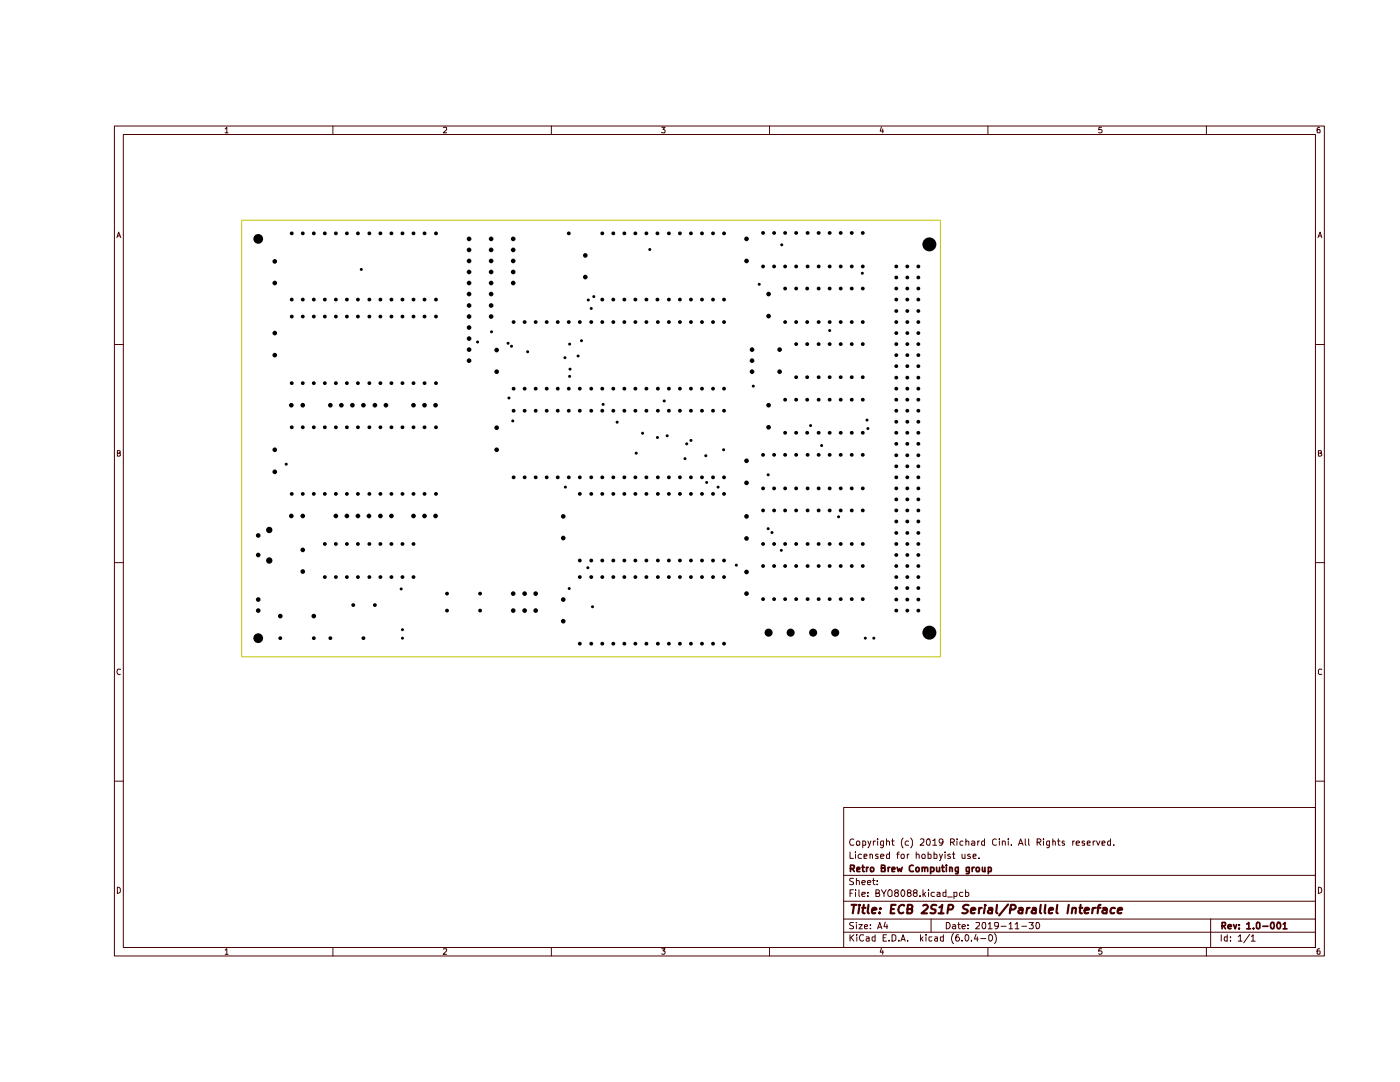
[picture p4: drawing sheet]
<svg xmlns="http://www.w3.org/2000/svg" width="279mm" height="216mm" viewBox="0 0 279 216" stroke-linecap="round" stroke-linejoin="round" font-family="sans-serif">
<g fill="none" stroke="#480000" stroke-width=".2">
<path d="M22.8 25.1h241.5v165.7h-241.5zM24.6 26.8h237.9v162.3h-237.9zM44.9 25.7l.4-.3v1.1M44.9 26.5h.6M66.4 25.1v1.7M88.5 25.5l.5-.1 .1 .5-.7 .6h.7M110 25.1v1.7M132.1 25.4h.6l-.4 .4 .4 .2-.1 .5-.5-.1M153.6 25.1v1.7M175.9 25.3l-.2 .9h.6M176.2 25.7v.8M197.2 25.1v1.7"/>
<path d="M219.9 25.4h-.6v.5h.6v.4l-.1 .2-.5-.1M240.8 25.1v1.7M263.4 25.4h-.4l-.1 .3v.7h.6v-.5l-.5-.1-.1 .2M23.3 47.4l.4-1.1 .4 1.1M23.4 47.1h.5M263 47.4l.5-1.1 .3 1.1M263.2 47.1h.5M22.8 68.7h1.8M262.5 68.7h1.8M23.4 90.4l.5-.1 .1-.2-.2-.2h-.4v1.1h.4l.2-.1v-.4l-.2-.1M263.1 90.4l.6-.1v-.3l-.6-.1v1.1h.4l.3-.2-.1-.3-.2-.1M22.8 112.3h1.8"/>
<path d="M262.5 112.3h1.8M24 133.6l-.4-.1a.56 .56 0 0 0-.2 .7 .56 .56 0 0 0 .6 .3M263.8 133.6l-.5-.1-.2 .3v.6l.4 .2 .3-.1M22.8 155.9h1.8M262.5 155.9h1.8M23.4 177l.4 .1 .2 .3v.6l-.3 .2h-.3zM168.4 161.1h94.1v28h-94.1zM168.4 179.8h94.1M168.4 174.7h94.1M169.6 170v1.3h.7M169.6 178.2h.5M170.3 177.5h-.7v1.4"/>
<path d="M170.3 175.3h-.7a.58 .58 0 0 0 .7 .7v.4h-.7M170.4 167.5a.66 .66 0 0 0-.9 .3 .66 .66 0 0 0 .3 .9l.6-.1M170.7 177.5v.2M170.7 170v.1M170.7 170.4v.9M170.7 178.1v.8M170.9 175.8l.4-.1 .2 .2v.6M170.9 175.3v1.2M171 167.9h.5v.8h-.5zM171.4 177.5v1.2l.2 .2M171.9 170.5l-.4-.1-.2 .3 .1 .6h.5M172 178.5l.7-.2-.1-.2h-.5l-.1 .1v.5l.2 .2 .4-.1"/>
<path d="M172 176.1l.7-.1-.1-.2-.4-.1-.2 .2v.5l.2 .1 .4-.1M172.2 167.9l.3-.1 .3 .3-.1 .6h-.5M172.2 167.8v1.4M172.4 170.9l.6-.1-.1-.4-.5 .1v.8h.5M173.1 176.1l.7-.1-.2-.3-.5 .2v.5l.3 .1 .3-.1M173.2 178.7v.2M173.2 178.1v.1M173.2 167.8l.3 .9M173.6 170.6l.2-.2 .3 .2v.7M173.6 170.4v.9M173.8 167.8a1.73 1.73 0 0 1-.6 1.4M174.1 175.7h.5"/>
<path d="M174.3 175.3v1.1l.3 .1M174.3 167.8v.9M174.7 167.8l-.4 .3M174.8 178.2l.6-.1 .1-.4-.3-.2h-.4v1.4h.5l.2-.1 .1-.3-.4-.3M175.1 176.4v.1M175.1 175.8v.1M175.1 167.4v.1M175.1 167.8v.9M175.2 170.5l-.3-.1-.2 .2 .2 .3h.3v.4h-.5M175.7 170.9l.7-.1-.1-.3-.4-.1-.2 .2 .1 .7h.5M175.9 177.5l.5 .8 .4-.8M176.3 167.8v1.1l-.2 .3-.4-.1"/>
<path d="M176.3 167.9l-.4-.1-.2 .2v.6l.6 .1M176.4 178.3v.6M176.9 168l.2-.2 .4 .2v.7M176.9 167.4v1.3M177.3 177.6l.5-.1 .2 .3v.9l-.2 .2a.46 .46 0 0 1-.6-.4zM177.5 170v1.3h-.5l-.1-.7 .2-.2 .4 .1M177.9 167.8h.5M178.1 167.4v1.1l.1 .2h.2M178.8 178.1l-.3-.3 .3-.3 .4 .1v.5h-.4l-.3 .3v.2l.3 .3h.2l.3-.3-.1-.4-.2-.1M179 170.4h.5M179.5 170l-.4 .2v1.1M179.8 170.7l.3-.3 .3 .1v.8h-.4z"/>
<path d="M180 177.6l.1-.1a.74 .74 0 0 1 .5 .7 .74 .74 0 0 1-.5 .7 .89 .89 0 0 1-.1-1.3zM180.2 167.2a1.55 1.55 0 0 0 0 2M181.1 170.4v.9M181.3 178.1l-.2-.2 .2-.4h.3l.2 .3-.1 .3a.51 .51 0 0 0-.5 .2 .51 .51 0 0 0 0 .5l.4 .1 .2-.3v-.2l-.2-.3M181.3 167.9l-.4-.1-.2 .3v.4l.1 .2h.5M181.4 170.4l-.3 .3M181.8 167.2l.3 .5v1l-.3 .5M182.5 178.1l-.2-.2 .2-.4 .5 .2v.4h-.5l-.2 .3v.2l.2 .3 .5-.2v-.4l-.2-.2M182.9 170.6l.1-.2 .4 .2v.7M182.9 170v1.3M183.6 178.7v.2M183.7 167.5h.7v.5l-.8 .7h.8"/>
<path d="M184 170.7l.2-.3 .3 .1 .1 .7-.5 .1zM184.2 177.5v1.4M184.4 178.4l.3 .5M184.7 178.1l-.5 .5M185.1 167.5l.3-.1a1.01 1.01 0 0 1 .1 1.3h-.4a.86 .86 0 0 1 0-1.2zM185.2 170v1.3h.5l.1-.7-.2-.2-.4 .1M185.3 177.5v.2M185.3 178.1v.8M186.2 167.7h.1l.3-.3v1.3M186.2 168.7h.7M186.4 170v1.3h.5l.1-.7-.3-.2-.3 .1M186.5 178.1h-.5l-.2 .2v.3l.3 .3 .4-.1"/>
<path d="M187 178.1h.5l.1 .8M187.5 170.4l.3 .9M187.6 178.3l-.6 .2v.3h.6M188.1 170.4l-.4 1.2-.2 .1M188.2 168l-.3 .2-.4-.1-.1-.1 .1-.5h.6a1.08 1.08 0 0 1-.2 1.2h-.4M188.6 170v.1M188.6 170.4v.9M188.8 178.1h-.6v.6l.2 .2 .4-.1M188.8 177.5v1.4M189.1 179h.9M189.6 170.5l-.2-.1-.3 .2 .6 .4-.1 .3h-.5M189.7 168.1l.7-.1v-.5l-.7-.1v1.3"/>
<path d="M190 170.4h.6M190 168.1l.5 .6M190.3 170v1.3h.3M190.4 178.8l.4 .1 .2-.2-.1-.6h-.5v1.2M191 167.4v.1M191 167.8v.9M192 170.4l.1 .9 .5-.1M192.2 178.1h-.5l-.2 .2v.3l.2 .3 .5-.1M192.2 167.9l-.4-.1-.2 .3v.4l.1 .2h.5M192.6 170.4v.9M192.7 178.1h.5l.2 .2v.3l-.3 .3-.4-.1M192.7 177.5v1.4"/>
<path d="M192.8 168l.1-.2 .5 .2v.7M192.8 167.4v1.3M193.6 170.5l-.2-.1-.3 .2 .6 .4-.1 .3h-.5M193.9 167.9l.4-.1 .2 .2v.7h-.6v-.5l.6-.1M194.2 170.9l.6-.1v-.3l-.4-.1-.2 .2 .1 .7h.5M195.1 167.8v.9M195.4 171.2v.1M195.5 167.8l-.4 .3M196.5 167.4v1.3h-.5v-.8h.5M198.9 167.5l-.4-.1-.4 .3v.7l.2 .3 .6-.1M199.4 167.4v.1M199.4 167.8v.9"/>
<path d="M200 168l.2-.2 .4 .2v.7M200 167.8v.9M201.2 167.4v.1M201.2 167.8v.9M201.8 168.6v.1M203.3 168.7l.4-1.3 .5 1.3M203.4 168.3h.6M204.6 167.4v1.1l.2 .2M205.3 167.4v1.1l.2 .2M207 168.1l.7-.1v-.5l-.7-.1v1.3M207.2 168.1l.5 .6M208.3 167.4v.1"/>
<path d="M208.3 167.8v.9M209.4 167.8v1.1l-.2 .3-.3-.1M209.4 167.9l-.3-.1-.3 .3 .1 .6h.5M210.1 168l.2-.2 .3 .2v.7M210.1 167.4v1.3M211 167.8h.6M211.2 167.4v1.1l.1 .2h.3M212.4 167.9h-.4v.3h.3l.2 .3-.1 .2h-.4M214.1 167.8v.9M214.4 167.8l-.3 .3M214.8 168.2l.6-.1-.1-.3-.5 .2v.5l.1 .2h.5M216.5 167.9h-.5v.3l.5 .1v.4h-.5"/>
<path d="M217 168.2l.6-.1v-.2l-.5-.1-.1 .2 .1 .7h.5M218.2 167.8v.9M218.6 167.8l-.4 .3M218.8 167.8l.4 .9 .3-.9M219.9 168.2l.6-.1-.1-.3-.5 .1v.8h.5M221.6 167.4v1.3h-.5v-.8h.5M222.3 168.6v.1M263.1 177l.6 .2 .1 .3-.1 .6-.3 .1h-.3zM44.9 189.6l.4-.3v1.1M44.9 190.4h.6M66.4 189.1v1.7M88.5 189.4l.5-.1 .1 .4-.7 .7h.7"/>
<path d="M110 189.1v1.7M132.1 189.3h.6l-.4 .4h.3v.6h-.5M153.6 189.1v1.7M168.4 186h94.1M168.4 183.4h94.1M169.6 186.5v1.3M169.8 187l.6 .8M170.3 184.1h-.7a.58 .58 0 0 0 .7 .7v.5h-.7M170.4 186.5l-.8 .7M170.9 184.1h.1M170.9 184.5v.8M171 186.5v.1"/>
<path d="M171 186.9v.9M171.4 184.5h.7l-.7 .8h.7M172.4 186.6l-.6-.1a.66 .66 0 0 0-.3 .8 .66 .66 0 0 0 .8 .4l.1-.1M172.5 184.9l.6-.1v-.2l-.4-.1-.2 .2v.5l.2 .1h.4M172.9 186.9h.5l.1 .9M173.5 187.2l-.6 .2v.3h.6M173.7 185.3h.1M173.7 184.6v.1M174.6 186.9l-.6 .1v.6l.3 .2 .3-.1M174.6 186.5v1.3M175.1 185.3l.5-1.2 .4 1.2M175.2 185h.7"/>
<path d="M175.9 189.2l-.2 .8h.6M176.2 189.7v.7M176.2 187.1h.5M176.7 184l-.3 .9h.8M176.9 186.5h-.7v1.3h.7M177 184.5v.8M177.4 187.6v.2M178 186.5h.5l.3 .3v.7l-.4 .3h-.4zM179.4 187.6v.2M179.8 187.8l.4-1.3 .5 1.3M180 187.5h.6M181.2 187.6v.2"/>
<path d="M183.7 186.5v1.3M183.9 187.3l.3 .5M184.2 186.9l-.5 .6M184.8 186.5v.1M184.8 186.9v.9M185.8 183.4v2.6M186 186.9l-.6 .1v.6l.2 .2 .4-.1M186.6 186.9h.4l.1 .9M187.1 187.2l-.6 .3 .2 .3 .4-.1M188.3 186.9l-.6 .1v.6l.2 .2 .4-.1M188.3 186.5v1.3M188.9 184.1h.5a.71 .71 0 0 1 .2 .8 .71 .71 0 0 1-.7 .4z"/>
<path d="M190.1 184.6l.5-.1 .1 .2v.6M190.3 186.3a1.42 1.42 0 0 0 0 2M190.7 184.8h-.4l-.3 .2v.2l.3 .1h.4M191.1 184.5h.6M191.3 184.1v1.1l.4 .1M191.3 186.5l-.4 .1-.2 .9 .3 .3h.2l.3-.3v-.3l-.3-.3h-.2l-.3 .3M192 184.9l.7-.1-.1-.2-.4-.1-.2 .2v.5l.2 .1h.4M192 187.6v.2M192.7 186.6l.1-.1a.65 .65 0 0 1 .6 .6 .65 .65 0 0 1-.5 .7l-.2-.2-.1-.3zM193.2 185.3h.1M193.2 184.6v.1M193.9 187.6v.2"/>
<path d="M194.8 184.1h.6l.1 .5-.8 .7h.8M194.8 186.4l-.3 1h.7M195 186.9v.9M195.7 187.3h1M196.1 184.1h.6v1.2h-.3a.82 .82 0 0 1-.3-1.2zM197.2 189.1v1.7M197.2 184.4l.4-.3v1.2M197.2 185.3h.8M197.3 186.7l.2-.2a.64 .64 0 0 1 .6 .6 .64 .64 0 0 1-.5 .7l-.3-.3zM198.5 186.3a1.68 1.68 0 0 1 0 2M199.3 184.6l-.2 .2-.6-.1 .1-.6h.6a.9 .9 0 0 1-.2 1.2h-.4M199.8 184.8h1"/>
<path d="M201.4 184.4l.3-.3v1.2M201.4 185.3h.7M202.6 184.4l.4-.3v1.2M202.6 185.3h.7M203.9 184.8h1M205.4 184.1h.8l-.4 .5h.3l.1 .2-.1 .5h-.7M206.9 184.1a.64 .64 0 0 1 .6 .4 .64 .64 0 0 1-.3 .8h-.2a1.01 1.01 0 0 1-.1-1.2zM219.9 189.3h-.6v.5l.5-.1 .1 .2v.4h-.6M240.8 189.1v1.7M241.6 183.4v5.7M243.7 186.5v1.3M244.9 186.9h-.5l-.1 .3 .1 .5h.5"/>
<path d="M244.9 186.5v1.3M245.6 187.6v.2M245.6 186.9v.2M247.1 186.9l.4-.4v1.3M247.1 187.8h.8M249.4 186.4l-1.2 1.7M249.7 186.9l.4-.4v1.3M249.7 187.8h.8M263.4 189.3h-.4l-.1 .3v.7h.6l-.1-.6h-.5v.2"/>
</g>
<g fill="none" stroke="#480000" stroke-width=".34">
<path d="M169.7 173.3l.7-.1 .1-.5-.8-.1v1.3M170.1 173.3l.4 .6M171 173.5l.6-.1v-.3h-.4l-.2 .1 .1 .7h.5M172 173.1h.5M172.2 172.6v1.1l.1 .2h.2M172.9 173.1v.8M173.3 173.1l-.4 .2M173.8 173.1h.5l.1 .6-.2 .2h-.4zM175.9 173.2l.7-.1v-.4l-.7-.1v1.3h.7l.1-.4-.4-.3M177.3 173.1v.8M177.6 173.1h-.3v.2M178 173.5l.6-.1-.2-.3h-.4v.8h.5"/>
<path d="M179 173.1l.3 .8 .2-.6 .3 .6 .3-.8M182.3 172.7l-.4-.1-.4 .3v.8l.3 .2 .5-.1M182.9 173.1h.5v.8l-.5-.1zM184 173.1h.5v.8M184 173.1v.8M184.5 173.2l.3-.1 .3 .1v.7M185.7 173.1h.5l.2 .2-.2 .6h-.5M185.7 173.1v1.2M186.9 173.1l.1 .8 .5-.1M187.5 173.1v.8M187.9 173.1h.5M188.1 172.6v1.1l.1 .2h.2"/>
<path d="M188.9 172.6v.1M188.9 173.1v.8M189.5 173.1h.4l.1 .1v.7M189.5 173.1v.8M191.2 173.1l-.1 1.2h-.4M191.2 173.1h-.3l-.3 .2 .1 .6h.5M193.4 173.1v1l-.1 .2h-.5M193.4 173.1h-.6v.7l.6 .1M194 173.1v.8M194.5 173.1h-.4l-.1 .2M194.9 173.1h.5v.8l-.5-.1zM196.1 173.1v.8l.5-.1"/>
<path d="M196.6 173.1v.8M197.2 173.1h.4l.2 .2v.6h-.6M197.2 173.1v1.2M243.9 184.7h.4l.3-.1-.1-.5h-.6v1.2M244.2 184.7l.4 .6M245.1 184.9l.7-.1-.1-.2-.4-.1-.2 .2 .1 .6h.5M246.2 184.5l.3 .8 .3-.8M247.3 185.3h.1M247.3 184.6v.1M248.8 184.4l.4-.3v1.2M248.8 185.3h.8M250.2 185.3h.1"/>
<path d="M250.9 184.1h.4l.1 .2v.8l-.2 .2h-.4v-.2v-.8zM252 184.8h1M253.7 184.1h.5v1.2a.56 .56 0 0 1-.7-.3 .56 .56 0 0 1 .1-.7zM255 184.1h.4a.82 .82 0 0 1-.2 1.2l-.4-.5zM256.1 184.4l.3-.3v1.2M256.1 185.3h.8"/>
</g>
<g fill="none" stroke="#480000" stroke-width=".42">
<path d="M169.9 180.6h1.1M170.4 180.6l-.2 1.6M171.5 181.1l-.2 1.1M171.5 180.6v.1l.1-.1h-.1v.1M172.1 181.1h.6M172.4 180.6l-.3 1.4 .1 .2h.4M173.3 180.6l-.1 1.4 .2 .2M174 181.7l.9-.2v-.3l-.6-.1-.2 .3v.8h.6M175.5 182.1v.1M175.7 181.2v.2M177.8 181.4h.6M178.7 180.6h-.8l-.2 1.6h.8"/>
<path d="M180.4 180.7a.77 .77 0 0 0-.8 0 .77 .77 0 0 0-.3 .8l.2 .7h.4l.4-.1M181.1 181.4l.8-.1 .2-.4-.1-.2-.2-.1h-.6l-.2 1.6h.7l.3-.1v-.6l-.3-.1M184.2 180.7l.3-.1h.4l.3 .5-1.3 1.1h1.1M186.9 180.6h-.7l-.3 .1v.5l.7 .3 .1 .4-.3 .3h-.7M187.3 182.2h1M187.5 181.1l.6-.5-.3 1.6M189.2 181.5l.8-.1 .3-.5-.1-.2-.3-.1h-.6l-.2 1.6M193.3 180.6a.79 .79 0 0 0-1.1 .3l.2 .4 .7 .3v.3a.79 .79 0 0 1-1.1 .3M193.8 181.7l.9-.3a.46 .46 0 0 0-.5-.3 .46 .46 0 0 0-.4 .3v.8h.7M195.4 181.1l-.1 1.1M195.9 181.1l-.3 .1-.2 .3M196.5 181.1l-.1 1.1"/>
<path d="M196.6 180.6v.1M197.4 181.2h.6v1M198 181.5l-.7 .2-.2 .3 .3 .2h.6M199 180.6l-.2 1.4 .3 .2M201.2 180.5l-1.8 2.2M201.6 181.5l.9-.1 .2-.3-.1-.4-.2-.1h-.6l-.3 1.6M203.4 181.2h.7l-.1 1M204.1 181.5l-.5 .1-.4 .2 .1 .4h.2h.6M205 181.1l-.2 1.1M205.5 181.1l-.3 .1-.2 .3M206.1 181.2h.6v1M206.8 181.5l-.8 .2-.2 .3 .3 .2h.6"/>
<path d="M207.7 180.6l-.2 1.4 .3 .2M208.6 180.6l-.1 1.4 .1 .2M209.3 181.7l.9-.2v-.3l-.6-.1-.2 .3-.1 .8h.7M211 180.6l-.2 1.4 .3 .2M213.3 180.6l-.3 1.6M214.1 181.3l.2-.2 .4 .1-.1 1M214.1 181.1l-.2 1.1M215.4 181.1h.6M215.7 180.6l-.2 1.4 .1 .2h.3M216.4 181.7l1-.3-.3-.3-.5 .1-.2 .8a.48 .48 0 0 0 .8 .2M218.1 181.1l-.2 1.1M218.6 181.1l-.6 .4"/>
<path d="M219 181.1h.6M219.6 180.6h-.3l-.1 .2-.2 1.4M220.1 181.2h.7v1M220.9 181.5l-.6 .1-.3 .2 .1 .4h.1h.6M222.5 181.2h-.7l-.2 .7 .2 .3h.5M223.1 181.7l.9-.2-.2-.4h-.4l-.3 .3-.1 .6 .3 .2h.5"/>
</g>
<path d="M48.2 43.9h139.5v87.2h-139.5z" fill="none" stroke="#c2c200" stroke-width=".2"/>
<g fill="#000">
<path d="M71.9 53.5h.4v.5h-.4zM117.2 59.6h.4v.5h-.4zM118.3 59h.4v.4h-.4zM129.5 49.6h.4v.4h-.4zM151.3 56.5h.4v.4h-.4zM155.8 48.6h.4v.5h-.4zM171.9 54.3h.4v.4h-.4zM95.1 68h.4v.5h-.4zM97.9 66h.4v.4h-.4zM101.2 68.3h.4v.4h-.4zM101.4 79.2h.4v.4h-.4zM101.9 68.9h.4v.4h-.4z"/>
<path d="M105.1 70h.4v.4h-.4zM112.5 71.2h.5v.4h-.5zM113.5 68.4h.4v.5h-.4zM113.5 74.9h.4v.4h-.4zM113.6 73.4h.4v.5h-.4zM115.2 70.8h.4v.5h-.4zM115.8 67.8h.5v.4h-.5zM117.8 61.3h.4v.5h-.4zM150.1 76.8h.4v.5h-.4zM165.4 65.7h.4v.5h-.4zM56.9 92.4h.4v.4h-.4zM102.1 83.8h.4v.4h-.4z"/>
<path d="M112.6 97h.4v.4h-.4zM120.2 80.5h.4v.4h-.4zM123 84h.4v.5h-.4zM126.8 90.2h.4v.4h-.4zM128 86.2h.4v.5h-.4zM131 87.1h.4v.4h-.4zM132.4 79.8h.4v.4h-.4zM132.9 86.7h.5v.5h-.5zM136.5 91.3h.4v.4h-.4zM136.8 88.3h.5v.5h-.5zM137.7 87.7h.4v.4h-.4zM140.7 90.7h.4v.5h-.4z"/>
<path d="M140.8 96h.4v.5h-.4zM143.1 97h.4v.4h-.4zM144.2 89.5h.4v.5h-.4zM153.1 94.5h.4v.5h-.4zM161.6 84.7h.4v.4h-.4zM163.8 88.7h.4v.4h-.4zM172.8 83.6h.4v.4h-.4zM173 85.3h.4v.4h-.4zM79.9 117.3h.4v.4h-.4zM113.4 117.2h.4v.5h-.4zM117.1 113.1h.4v.4h-.4zM146.7 112.6h.5v.4h-.5z"/>
<path d="M153.1 105.3h.4v.4h-.4zM153.9 106h.4v.5h-.4zM155.7 109.6h.4v.4h-.4zM167.2 102.9h.4v.4h-.4zM80.1 127.1h.4v.5h-.4zM80.1 125.4h.4v.5h-.4zM118 120.9h.5v.4h-.5zM172.5 127.1h.4v.5h-.4zM174.2 127.1h.4v.5h-.4z"/>
<circle cx="51.5" cy="47.7" r=".97"/>
<circle cx="54.8" cy="52.2" r=".47"/>
<circle cx="54.8" cy="56.5" r=".47"/>
<circle cx="58.2" cy="46.6" r=".38"/>
<circle cx="58.2" cy="59.8" r=".38"/>
<circle cx="60.4" cy="46.6" r=".38"/>
<circle cx="60.4" cy="59.8" r=".38"/>
<circle cx="62.6" cy="59.8" r=".38"/>
<circle cx="62.6" cy="46.6" r=".38"/>
<circle cx="64.8" cy="46.6" r=".38"/>
<circle cx="64.8" cy="59.8" r=".38"/>
<circle cx="67" cy="46.6" r=".38"/>
<circle cx="67" cy="59.8" r=".38"/>
<circle cx="69.2" cy="46.6" r=".38"/>
<circle cx="69.2" cy="59.8" r=".38"/>
<circle cx="71.4" cy="46.6" r=".38"/>
<circle cx="71.4" cy="59.8" r=".38"/>
<circle cx="73.7" cy="46.6" r=".38"/>
<circle cx="73.7" cy="59.8" r=".38"/>
<circle cx="75.9" cy="59.8" r=".38"/>
<circle cx="75.9" cy="46.6" r=".38"/>
<circle cx="78.1" cy="46.6" r=".38"/>
<circle cx="78.1" cy="59.8" r=".38"/>
<circle cx="80.3" cy="46.6" r=".38"/>
<circle cx="80.3" cy="59.8" r=".38"/>
<circle cx="82.5" cy="46.6" r=".38"/>
<circle cx="82.5" cy="59.8" r=".38"/>
<circle cx="84.7" cy="46.6" r=".38"/>
<circle cx="84.7" cy="59.8" r=".38"/>
<circle cx="87" cy="46.6" r=".38"/>
<circle cx="87" cy="59.8" r=".38"/>
<circle cx="93.6" cy="52.1" r=".47"/>
<circle cx="93.6" cy="47.7" r=".47"/>
<circle cx="93.6" cy="58.7" r=".47"/>
<circle cx="93.6" cy="54.3" r=".47"/>
<circle cx="93.6" cy="56.5" r=".47"/>
<circle cx="93.6" cy="49.9" r=".47"/>
<circle cx="98" cy="54.3" r=".47"/>
<circle cx="98" cy="58.7" r=".47"/>
<circle cx="98" cy="47.7" r=".47"/>
<circle cx="98" cy="52.1" r=".47"/>
<circle cx="98" cy="56.5" r=".47"/>
<circle cx="98" cy="49.9" r=".47"/>
<circle cx="102.4" cy="52.1" r=".47"/>
<circle cx="102.4" cy="47.7" r=".47"/>
<circle cx="102.4" cy="54.3" r=".47"/>
<circle cx="102.4" cy="56.5" r=".47"/>
<circle cx="102.4" cy="49.9" r=".47"/>
<circle cx="113.5" cy="46.6" r=".38"/>
<circle cx="116.8" cy="55.3" r=".47"/>
<circle cx="116.8" cy="51" r=".47"/>
<circle cx="120.2" cy="59.8" r=".38"/>
<circle cx="120.2" cy="46.6" r=".38"/>
<circle cx="122.4" cy="46.6" r=".38"/>
<circle cx="122.4" cy="59.8" r=".38"/>
<circle cx="124.6" cy="59.8" r=".38"/>
<circle cx="124.6" cy="46.6" r=".38"/>
<circle cx="126.8" cy="59.8" r=".38"/>
<circle cx="126.8" cy="46.6" r=".38"/>
<circle cx="129" cy="46.6" r=".38"/>
<circle cx="129" cy="59.8" r=".38"/>
<circle cx="131.2" cy="46.6" r=".38"/>
<circle cx="131.2" cy="59.8" r=".38"/>
<circle cx="133.5" cy="46.6" r=".38"/>
<circle cx="133.5" cy="59.8" r=".38"/>
<circle cx="135.7" cy="46.6" r=".38"/>
<circle cx="135.7" cy="59.8" r=".38"/>
<circle cx="137.9" cy="59.8" r=".38"/>
<circle cx="137.9" cy="46.6" r=".38"/>
<circle cx="140.1" cy="59.8" r=".38"/>
<circle cx="140.1" cy="46.6" r=".38"/>
<circle cx="142.3" cy="46.6" r=".38"/>
<circle cx="142.3" cy="59.8" r=".38"/>
<circle cx="144.5" cy="59.8" r=".38"/>
<circle cx="144.5" cy="46.6" r=".38"/>
<circle cx="149" cy="47.7" r=".47"/>
<circle cx="149" cy="52.1" r=".47"/>
<circle cx="152.3" cy="46.5" r=".38"/>
<circle cx="152.3" cy="53.2" r=".38"/>
<circle cx="153.4" cy="58.7" r=".47"/>
<circle cx="154.5" cy="46.5" r=".38"/>
<circle cx="154.5" cy="53.2" r=".38"/>
<circle cx="156.7" cy="53.2" r=".38"/>
<circle cx="156.7" cy="46.5" r=".38"/>
<circle cx="156.7" cy="57.6" r=".38"/>
<circle cx="158.9" cy="46.5" r=".38"/>
<circle cx="158.9" cy="57.6" r=".38"/>
<circle cx="158.9" cy="53.2" r=".38"/>
<circle cx="161.1" cy="57.6" r=".38"/>
<circle cx="161.2" cy="46.5" r=".38"/>
<circle cx="161.2" cy="53.2" r=".38"/>
<circle cx="163.4" cy="53.2" r=".38"/>
<circle cx="163.4" cy="46.5" r=".38"/>
<circle cx="163.4" cy="57.6" r=".38"/>
<circle cx="165.6" cy="53.2" r=".38"/>
<circle cx="165.6" cy="46.5" r=".38"/>
<circle cx="165.6" cy="57.6" r=".38"/>
<circle cx="167.8" cy="46.5" r=".38"/>
<circle cx="167.8" cy="57.6" r=".38"/>
<circle cx="167.8" cy="53.2" r=".38"/>
<circle cx="170" cy="46.5" r=".38"/>
<circle cx="170" cy="53.2" r=".38"/>
<circle cx="170" cy="57.6" r=".38"/>
<circle cx="172.2" cy="53.2" r=".38"/>
<circle cx="172.2" cy="46.5" r=".38"/>
<circle cx="172.2" cy="57.6" r=".38"/>
<circle cx="178.9" cy="55.4" r=".38"/>
<circle cx="178.9" cy="57.6" r=".38"/>
<circle cx="178.9" cy="53.2" r=".38"/>
<circle cx="178.9" cy="59.8" r=".38"/>
<circle cx="181.1" cy="55.4" r=".38"/>
<circle cx="181.1" cy="53.2" r=".38"/>
<circle cx="181.1" cy="59.8" r=".38"/>
<circle cx="181.1" cy="57.6" r=".38"/>
<circle cx="183.3" cy="57.6" r=".38"/>
<circle cx="183.3" cy="55.4" r=".38"/>
<circle cx="183.3" cy="53.2" r=".38"/>
<circle cx="183.3" cy="59.8" r=".38"/>
<circle cx="185.5" cy="48.8" r="1.4"/>
<circle cx="54.8" cy="70.9" r=".47"/>
<circle cx="54.8" cy="66.5" r=".47"/>
<circle cx="58.2" cy="63.2" r=".38"/>
<circle cx="58.2" cy="76.5" r=".38"/>
<circle cx="60.4" cy="63.2" r=".38"/>
<circle cx="60.4" cy="76.5" r=".38"/>
<circle cx="62.6" cy="63.2" r=".38"/>
<circle cx="62.6" cy="76.5" r=".38"/>
<circle cx="64.8" cy="63.2" r=".38"/>
<circle cx="64.8" cy="76.5" r=".38"/>
<circle cx="67" cy="76.5" r=".38"/>
<circle cx="67" cy="63.2" r=".38"/>
<circle cx="69.2" cy="63.2" r=".38"/>
<circle cx="69.2" cy="76.5" r=".38"/>
<circle cx="71.4" cy="63.2" r=".38"/>
<circle cx="71.4" cy="76.5" r=".38"/>
<circle cx="73.7" cy="76.5" r=".38"/>
<circle cx="73.7" cy="63.2" r=".38"/>
<circle cx="75.9" cy="63.2" r=".38"/>
<circle cx="75.9" cy="76.5" r=".38"/>
<circle cx="78.1" cy="76.5" r=".38"/>
<circle cx="78.1" cy="63.2" r=".38"/>
<circle cx="80.3" cy="76.5" r=".38"/>
<circle cx="80.3" cy="63.2" r=".38"/>
<circle cx="82.5" cy="63.2" r=".38"/>
<circle cx="82.5" cy="76.5" r=".38"/>
<circle cx="84.7" cy="63.2" r=".38"/>
<circle cx="84.7" cy="76.5" r=".38"/>
<circle cx="87" cy="63.2" r=".38"/>
<circle cx="87" cy="76.5" r=".38"/>
<circle cx="93.6" cy="65.4" r=".47"/>
<circle cx="93.6" cy="72" r=".47"/>
<circle cx="93.6" cy="61" r=".47"/>
<circle cx="93.6" cy="67.6" r=".47"/>
<circle cx="93.6" cy="63.2" r=".47"/>
<circle cx="93.6" cy="69.8" r=".47"/>
<circle cx="98" cy="61" r=".47"/>
<circle cx="98" cy="63.2" r=".47"/>
<circle cx="99.1" cy="69.8" r=".47"/>
<circle cx="99.1" cy="74.2" r=".47"/>
<circle cx="102.5" cy="64.3" r=".38"/>
<circle cx="102.5" cy="77.6" r=".38"/>
<circle cx="104.7" cy="77.6" r=".38"/>
<circle cx="104.7" cy="64.3" r=".38"/>
<circle cx="106.9" cy="64.3" r=".38"/>
<circle cx="106.9" cy="77.6" r=".38"/>
<circle cx="109.1" cy="77.6" r=".38"/>
<circle cx="109.1" cy="64.3" r=".38"/>
<circle cx="111.3" cy="64.3" r=".38"/>
<circle cx="111.3" cy="77.6" r=".38"/>
<circle cx="113.5" cy="64.3" r=".38"/>
<circle cx="113.5" cy="77.6" r=".38"/>
<circle cx="115.7" cy="77.6" r=".38"/>
<circle cx="115.7" cy="64.3" r=".38"/>
<circle cx="118" cy="64.3" r=".38"/>
<circle cx="118" cy="77.6" r=".38"/>
<circle cx="120.2" cy="64.3" r=".38"/>
<circle cx="120.2" cy="77.6" r=".38"/>
<circle cx="122.4" cy="77.6" r=".38"/>
<circle cx="122.4" cy="64.3" r=".38"/>
<circle cx="124.6" cy="64.3" r=".38"/>
<circle cx="124.6" cy="77.6" r=".38"/>
<circle cx="126.8" cy="64.3" r=".38"/>
<circle cx="126.8" cy="77.6" r=".38"/>
<circle cx="129" cy="77.6" r=".38"/>
<circle cx="129" cy="64.3" r=".38"/>
<circle cx="131.3" cy="77.6" r=".38"/>
<circle cx="131.3" cy="64.3" r=".38"/>
<circle cx="133.5" cy="64.3" r=".38"/>
<circle cx="133.5" cy="77.6" r=".38"/>
<circle cx="135.7" cy="64.3" r=".38"/>
<circle cx="135.7" cy="77.6" r=".38"/>
<circle cx="137.9" cy="77.6" r=".38"/>
<circle cx="137.9" cy="64.3" r=".38"/>
<circle cx="140.1" cy="64.3" r=".38"/>
<circle cx="140.1" cy="77.6" r=".38"/>
<circle cx="142.3" cy="77.6" r=".38"/>
<circle cx="142.3" cy="64.3" r=".38"/>
<circle cx="144.5" cy="77.6" r=".38"/>
<circle cx="144.5" cy="64.3" r=".38"/>
<circle cx="150.1" cy="72" r=".47"/>
<circle cx="150.1" cy="69.8" r=".47"/>
<circle cx="150.1" cy="74.2" r=".47"/>
<circle cx="153.4" cy="63.1" r=".47"/>
<circle cx="155.6" cy="74.2" r=".47"/>
<circle cx="155.6" cy="69.8" r=".47"/>
<circle cx="156.7" cy="64.3" r=".38"/>
<circle cx="156.7" cy="79.8" r=".38"/>
<circle cx="158.9" cy="64.3" r=".38"/>
<circle cx="158.9" cy="75.3" r=".38"/>
<circle cx="158.9" cy="79.8" r=".38"/>
<circle cx="158.9" cy="68.7" r=".38"/>
<circle cx="161.1" cy="64.3" r=".38"/>
<circle cx="161.1" cy="75.3" r=".38"/>
<circle cx="161.1" cy="79.8" r=".38"/>
<circle cx="161.1" cy="68.7" r=".38"/>
<circle cx="163.4" cy="64.3" r=".38"/>
<circle cx="163.4" cy="75.3" r=".38"/>
<circle cx="163.4" cy="79.8" r=".38"/>
<circle cx="163.4" cy="68.7" r=".38"/>
<circle cx="165.6" cy="64.3" r=".38"/>
<circle cx="165.6" cy="75.3" r=".38"/>
<circle cx="165.6" cy="79.8" r=".38"/>
<circle cx="165.6" cy="68.7" r=".38"/>
<circle cx="167.8" cy="64.3" r=".38"/>
<circle cx="167.8" cy="75.3" r=".38"/>
<circle cx="167.8" cy="79.8" r=".38"/>
<circle cx="167.8" cy="68.7" r=".38"/>
<circle cx="170" cy="64.3" r=".38"/>
<circle cx="170" cy="75.3" r=".38"/>
<circle cx="170" cy="79.8" r=".38"/>
<circle cx="170" cy="68.7" r=".38"/>
<circle cx="172.2" cy="64.3" r=".38"/>
<circle cx="172.2" cy="75.3" r=".38"/>
<circle cx="172.2" cy="79.8" r=".38"/>
<circle cx="172.2" cy="68.7" r=".38"/>
<circle cx="178.9" cy="64.3" r=".38"/>
<circle cx="178.9" cy="66.5" r=".38"/>
<circle cx="178.9" cy="75.4" r=".38"/>
<circle cx="178.9" cy="73.1" r=".38"/>
<circle cx="178.9" cy="70.9" r=".38"/>
<circle cx="178.9" cy="77.6" r=".38"/>
<circle cx="178.9" cy="79.8" r=".38"/>
<circle cx="178.9" cy="68.7" r=".38"/>
<circle cx="178.9" cy="62.1" r=".38"/>
<circle cx="181.1" cy="64.3" r=".38"/>
<circle cx="181.1" cy="77.6" r=".38"/>
<circle cx="181.1" cy="75.4" r=".38"/>
<circle cx="181.1" cy="70.9" r=".38"/>
<circle cx="181.1" cy="66.5" r=".38"/>
<circle cx="181.1" cy="73.1" r=".38"/>
<circle cx="181.1" cy="79.8" r=".38"/>
<circle cx="181.1" cy="62.1" r=".38"/>
<circle cx="181.1" cy="68.7" r=".38"/>
<circle cx="183.3" cy="77.6" r=".38"/>
<circle cx="183.3" cy="70.9" r=".38"/>
<circle cx="183.3" cy="64.3" r=".38"/>
<circle cx="183.3" cy="66.5" r=".38"/>
<circle cx="183.3" cy="75.4" r=".38"/>
<circle cx="183.3" cy="73.1" r=".38"/>
<circle cx="183.3" cy="79.8" r=".38"/>
<circle cx="183.3" cy="62.1" r=".38"/>
<circle cx="183.3" cy="68.7" r=".38"/>
<circle cx="54.8" cy="94.1" r=".47"/>
<circle cx="54.8" cy="89.7" r=".47"/>
<circle cx="58.1" cy="80.9" r=".47"/>
<circle cx="58.2" cy="85.3" r=".38"/>
<circle cx="58.2" cy="98.5" r=".38"/>
<circle cx="60.4" cy="85.3" r=".38"/>
<circle cx="60.4" cy="98.5" r=".38"/>
<circle cx="60.4" cy="80.9" r=".47"/>
<circle cx="62.6" cy="85.3" r=".38"/>
<circle cx="62.6" cy="98.5" r=".38"/>
<circle cx="64.8" cy="85.3" r=".38"/>
<circle cx="64.8" cy="98.5" r=".38"/>
<circle cx="65.9" cy="80.9" r=".47"/>
<circle cx="67" cy="85.3" r=".38"/>
<circle cx="67" cy="98.5" r=".38"/>
<circle cx="68.1" cy="80.9" r=".47"/>
<circle cx="69.2" cy="85.3" r=".38"/>
<circle cx="69.2" cy="98.5" r=".38"/>
<circle cx="70.3" cy="80.9" r=".47"/>
<circle cx="71.4" cy="85.3" r=".38"/>
<circle cx="71.4" cy="98.5" r=".38"/>
<circle cx="72.5" cy="80.9" r=".47"/>
<circle cx="73.7" cy="85.3" r=".38"/>
<circle cx="73.7" cy="98.5" r=".38"/>
<circle cx="74.8" cy="80.9" r=".47"/>
<circle cx="75.9" cy="85.3" r=".38"/>
<circle cx="75.9" cy="98.5" r=".38"/>
<circle cx="77" cy="80.9" r=".47"/>
<circle cx="78.1" cy="85.3" r=".38"/>
<circle cx="78.1" cy="98.5" r=".38"/>
<circle cx="80.3" cy="85.3" r=".38"/>
<circle cx="80.3" cy="98.5" r=".38"/>
<circle cx="82.5" cy="85.3" r=".38"/>
<circle cx="82.5" cy="98.5" r=".38"/>
<circle cx="82.5" cy="80.9" r=".47"/>
<circle cx="84.7" cy="85.3" r=".38"/>
<circle cx="84.7" cy="98.5" r=".38"/>
<circle cx="84.7" cy="80.9" r=".47"/>
<circle cx="86.9" cy="80.9" r=".47"/>
<circle cx="87" cy="85.3" r=".38"/>
<circle cx="87" cy="98.5" r=".38"/>
<circle cx="99.1" cy="89.7" r=".47"/>
<circle cx="99.1" cy="85.3" r=".47"/>
<circle cx="102.5" cy="82" r=".38"/>
<circle cx="102.5" cy="95.2" r=".38"/>
<circle cx="104.7" cy="95.2" r=".38"/>
<circle cx="104.7" cy="82" r=".38"/>
<circle cx="106.9" cy="82" r=".38"/>
<circle cx="106.9" cy="95.2" r=".38"/>
<circle cx="109.1" cy="95.2" r=".38"/>
<circle cx="109.1" cy="82" r=".38"/>
<circle cx="111.3" cy="82" r=".38"/>
<circle cx="111.3" cy="95.2" r=".38"/>
<circle cx="113.5" cy="95.2" r=".38"/>
<circle cx="113.5" cy="82" r=".38"/>
<circle cx="115.7" cy="95.2" r=".38"/>
<circle cx="115.7" cy="82" r=".38"/>
<circle cx="115.7" cy="98.5" r=".38"/>
<circle cx="118" cy="82" r=".38"/>
<circle cx="118" cy="95.2" r=".38"/>
<circle cx="118" cy="98.5" r=".38"/>
<circle cx="120.2" cy="82" r=".38"/>
<circle cx="120.2" cy="95.2" r=".38"/>
<circle cx="120.2" cy="98.5" r=".38"/>
<circle cx="122.4" cy="95.2" r=".38"/>
<circle cx="122.4" cy="82" r=".38"/>
<circle cx="122.4" cy="98.5" r=".38"/>
<circle cx="124.6" cy="82" r=".38"/>
<circle cx="124.6" cy="95.2" r=".38"/>
<circle cx="124.6" cy="98.5" r=".38"/>
<circle cx="126.8" cy="82" r=".38"/>
<circle cx="126.8" cy="95.2" r=".38"/>
<circle cx="126.8" cy="98.5" r=".38"/>
<circle cx="129" cy="95.2" r=".38"/>
<circle cx="129" cy="82" r=".38"/>
<circle cx="129" cy="98.5" r=".38"/>
<circle cx="131.3" cy="82" r=".38"/>
<circle cx="131.3" cy="95.2" r=".38"/>
<circle cx="131.3" cy="98.5" r=".38"/>
<circle cx="133.5" cy="82" r=".38"/>
<circle cx="133.5" cy="95.2" r=".38"/>
<circle cx="133.5" cy="98.5" r=".38"/>
<circle cx="135.7" cy="95.2" r=".38"/>
<circle cx="135.7" cy="82" r=".38"/>
<circle cx="135.7" cy="98.5" r=".38"/>
<circle cx="137.9" cy="82" r=".38"/>
<circle cx="137.9" cy="95.2" r=".38"/>
<circle cx="137.9" cy="98.5" r=".38"/>
<circle cx="140.1" cy="95.2" r=".38"/>
<circle cx="140.1" cy="82" r=".38"/>
<circle cx="140.1" cy="98.5" r=".38"/>
<circle cx="142.3" cy="82" r=".38"/>
<circle cx="142.3" cy="95.2" r=".38"/>
<circle cx="142.3" cy="98.5" r=".38"/>
<circle cx="144.5" cy="82" r=".38"/>
<circle cx="144.5" cy="95.2" r=".38"/>
<circle cx="144.5" cy="98.5" r=".38"/>
<circle cx="149" cy="96.4" r=".47"/>
<circle cx="149" cy="91.9" r=".47"/>
<circle cx="152.3" cy="97.4" r=".38"/>
<circle cx="152.3" cy="90.8" r=".38"/>
<circle cx="153.4" cy="85.3" r=".47"/>
<circle cx="153.4" cy="80.9" r=".47"/>
<circle cx="154.5" cy="97.4" r=".38"/>
<circle cx="154.5" cy="90.8" r=".38"/>
<circle cx="156.7" cy="86.4" r=".38"/>
<circle cx="156.7" cy="90.8" r=".38"/>
<circle cx="156.7" cy="97.4" r=".38"/>
<circle cx="158.9" cy="86.4" r=".38"/>
<circle cx="158.9" cy="97.4" r=".38"/>
<circle cx="158.9" cy="90.8" r=".38"/>
<circle cx="161.1" cy="86.4" r=".38"/>
<circle cx="161.2" cy="97.4" r=".38"/>
<circle cx="161.2" cy="90.8" r=".38"/>
<circle cx="163.4" cy="97.4" r=".38"/>
<circle cx="163.4" cy="90.8" r=".38"/>
<circle cx="163.4" cy="86.4" r=".38"/>
<circle cx="165.6" cy="86.4" r=".38"/>
<circle cx="165.6" cy="97.4" r=".38"/>
<circle cx="165.6" cy="90.8" r=".38"/>
<circle cx="167.8" cy="97.4" r=".38"/>
<circle cx="167.8" cy="90.8" r=".38"/>
<circle cx="167.8" cy="86.4" r=".38"/>
<circle cx="170" cy="97.4" r=".38"/>
<circle cx="170" cy="90.8" r=".38"/>
<circle cx="170" cy="86.4" r=".38"/>
<circle cx="172.2" cy="97.4" r=".38"/>
<circle cx="172.2" cy="90.8" r=".38"/>
<circle cx="172.2" cy="86.4" r=".38"/>
<circle cx="178.9" cy="93" r=".38"/>
<circle cx="178.9" cy="97.4" r=".38"/>
<circle cx="178.9" cy="88.6" r=".38"/>
<circle cx="178.9" cy="90.8" r=".38"/>
<circle cx="178.9" cy="84.2" r=".38"/>
<circle cx="178.9" cy="82" r=".38"/>
<circle cx="178.9" cy="95.2" r=".38"/>
<circle cx="178.9" cy="99.7" r=".38"/>
<circle cx="178.9" cy="86.4" r=".38"/>
<circle cx="181.1" cy="86.4" r=".38"/>
<circle cx="181.1" cy="84.2" r=".38"/>
<circle cx="181.1" cy="97.4" r=".38"/>
<circle cx="181.1" cy="90.8" r=".38"/>
<circle cx="181.1" cy="93" r=".38"/>
<circle cx="181.1" cy="95.2" r=".38"/>
<circle cx="181.1" cy="99.7" r=".38"/>
<circle cx="181.1" cy="82" r=".38"/>
<circle cx="181.1" cy="88.6" r=".38"/>
<circle cx="183.3" cy="99.7" r=".38"/>
<circle cx="183.3" cy="95.2" r=".38"/>
<circle cx="183.3" cy="97.4" r=".38"/>
<circle cx="183.3" cy="86.4" r=".38"/>
<circle cx="183.3" cy="93" r=".38"/>
<circle cx="183.3" cy="88.6" r=".38"/>
<circle cx="183.3" cy="90.8" r=".38"/>
<circle cx="183.3" cy="84.2" r=".38"/>
<circle cx="183.3" cy="82" r=".38"/>
<circle cx="51.5" cy="119.6" r=".47"/>
<circle cx="51.5" cy="106.8" r=".47"/>
<circle cx="51.5" cy="110.7" r=".47"/>
<circle cx="53.7" cy="105.7" r=".64"/>
<circle cx="53.7" cy="111.8" r=".64"/>
<circle cx="58.1" cy="103" r=".47"/>
<circle cx="60.4" cy="103" r=".47"/>
<circle cx="60.4" cy="114" r=".47"/>
<circle cx="60.4" cy="109.7" r=".47"/>
<circle cx="64.8" cy="108.5" r=".38"/>
<circle cx="64.8" cy="115.1" r=".38"/>
<circle cx="67" cy="108.5" r=".38"/>
<circle cx="67" cy="115.1" r=".38"/>
<circle cx="67" cy="103" r=".47"/>
<circle cx="69.2" cy="108.5" r=".38"/>
<circle cx="69.2" cy="115.1" r=".38"/>
<circle cx="69.2" cy="103" r=".47"/>
<circle cx="71.4" cy="108.5" r=".38"/>
<circle cx="71.4" cy="115.1" r=".38"/>
<circle cx="71.4" cy="103" r=".47"/>
<circle cx="73.6" cy="103" r=".47"/>
<circle cx="73.7" cy="108.5" r=".38"/>
<circle cx="73.7" cy="115.1" r=".38"/>
<circle cx="75.9" cy="108.5" r=".38"/>
<circle cx="75.9" cy="115.1" r=".38"/>
<circle cx="75.9" cy="103" r=".47"/>
<circle cx="78.1" cy="115.1" r=".38"/>
<circle cx="78.1" cy="108.5" r=".38"/>
<circle cx="78.1" cy="103" r=".47"/>
<circle cx="80.3" cy="108.5" r=".38"/>
<circle cx="80.3" cy="115.1" r=".38"/>
<circle cx="82.5" cy="108.5" r=".38"/>
<circle cx="82.5" cy="115.1" r=".38"/>
<circle cx="82.5" cy="103" r=".47"/>
<circle cx="84.7" cy="103" r=".47"/>
<circle cx="86.9" cy="103" r=".47"/>
<circle cx="89.2" cy="118.4" r=".38"/>
<circle cx="95.8" cy="118.4" r=".38"/>
<circle cx="102.4" cy="118.4" r=".47"/>
<circle cx="104.7" cy="118.4" r=".47"/>
<circle cx="106.9" cy="118.4" r=".47"/>
<circle cx="112.4" cy="107.4" r=".47"/>
<circle cx="112.4" cy="119.6" r=".47"/>
<circle cx="112.4" cy="103" r=".47"/>
<circle cx="115.7" cy="115.1" r=".38"/>
<circle cx="115.7" cy="111.8" r=".38"/>
<circle cx="118" cy="115.1" r=".38"/>
<circle cx="118" cy="111.8" r=".38"/>
<circle cx="120.2" cy="111.8" r=".38"/>
<circle cx="120.2" cy="115.1" r=".38"/>
<circle cx="122.4" cy="115.1" r=".38"/>
<circle cx="122.4" cy="111.8" r=".38"/>
<circle cx="124.6" cy="111.8" r=".38"/>
<circle cx="124.6" cy="115.1" r=".38"/>
<circle cx="126.8" cy="115.1" r=".38"/>
<circle cx="126.8" cy="111.8" r=".38"/>
<circle cx="129" cy="115.1" r=".38"/>
<circle cx="129" cy="111.8" r=".38"/>
<circle cx="131.3" cy="115.1" r=".38"/>
<circle cx="131.3" cy="111.8" r=".38"/>
<circle cx="133.5" cy="111.8" r=".38"/>
<circle cx="133.5" cy="115.1" r=".38"/>
<circle cx="135.7" cy="115.1" r=".38"/>
<circle cx="135.7" cy="111.8" r=".38"/>
<circle cx="137.9" cy="115.1" r=".38"/>
<circle cx="137.9" cy="111.8" r=".38"/>
<circle cx="140.1" cy="115.1" r=".38"/>
<circle cx="140.1" cy="111.8" r=".38"/>
<circle cx="142.3" cy="115.1" r=".38"/>
<circle cx="142.3" cy="111.8" r=".38"/>
<circle cx="144.5" cy="115.1" r=".38"/>
<circle cx="144.5" cy="111.8" r=".38"/>
<circle cx="149" cy="107.4" r=".47"/>
<circle cx="149" cy="118.4" r=".47"/>
<circle cx="149" cy="103" r=".47"/>
<circle cx="149" cy="114.1" r=".47"/>
<circle cx="152.3" cy="108.5" r=".38"/>
<circle cx="152.3" cy="119.5" r=".38"/>
<circle cx="152.3" cy="101.9" r=".38"/>
<circle cx="152.3" cy="112.9" r=".38"/>
<circle cx="154.5" cy="101.9" r=".38"/>
<circle cx="154.5" cy="119.5" r=".38"/>
<circle cx="154.5" cy="112.9" r=".38"/>
<circle cx="154.5" cy="108.5" r=".38"/>
<circle cx="156.7" cy="101.9" r=".38"/>
<circle cx="156.7" cy="119.5" r=".38"/>
<circle cx="156.7" cy="108.5" r=".38"/>
<circle cx="156.7" cy="112.9" r=".38"/>
<circle cx="158.9" cy="108.5" r=".38"/>
<circle cx="158.9" cy="119.5" r=".38"/>
<circle cx="158.9" cy="112.9" r=".38"/>
<circle cx="158.9" cy="101.9" r=".38"/>
<circle cx="161.2" cy="119.5" r=".38"/>
<circle cx="161.2" cy="108.5" r=".38"/>
<circle cx="161.2" cy="112.9" r=".38"/>
<circle cx="161.2" cy="101.9" r=".38"/>
<circle cx="163.4" cy="119.5" r=".38"/>
<circle cx="163.4" cy="101.9" r=".38"/>
<circle cx="163.4" cy="112.9" r=".38"/>
<circle cx="163.4" cy="108.5" r=".38"/>
<circle cx="165.6" cy="108.5" r=".38"/>
<circle cx="165.6" cy="112.9" r=".38"/>
<circle cx="165.6" cy="101.9" r=".38"/>
<circle cx="165.6" cy="119.5" r=".38"/>
<circle cx="167.8" cy="101.9" r=".38"/>
<circle cx="167.8" cy="112.9" r=".38"/>
<circle cx="167.8" cy="108.5" r=".38"/>
<circle cx="167.8" cy="119.5" r=".38"/>
<circle cx="170" cy="119.5" r=".38"/>
<circle cx="170" cy="112.9" r=".38"/>
<circle cx="170" cy="101.9" r=".38"/>
<circle cx="170" cy="108.5" r=".38"/>
<circle cx="172.2" cy="108.5" r=".38"/>
<circle cx="172.2" cy="119.5" r=".38"/>
<circle cx="172.2" cy="112.9" r=".38"/>
<circle cx="172.2" cy="101.9" r=".38"/>
<circle cx="178.9" cy="106.3" r=".38"/>
<circle cx="178.9" cy="112.9" r=".38"/>
<circle cx="178.9" cy="104.1" r=".38"/>
<circle cx="178.9" cy="101.9" r=".38"/>
<circle cx="178.9" cy="108.5" r=".38"/>
<circle cx="178.9" cy="115.1" r=".38"/>
<circle cx="178.9" cy="119.6" r=".38"/>
<circle cx="178.9" cy="110.7" r=".38"/>
<circle cx="178.9" cy="117.3" r=".38"/>
<circle cx="181.1" cy="119.6" r=".38"/>
<circle cx="181.1" cy="108.5" r=".38"/>
<circle cx="181.1" cy="101.9" r=".38"/>
<circle cx="181.1" cy="112.9" r=".38"/>
<circle cx="181.1" cy="115.1" r=".38"/>
<circle cx="181.1" cy="106.3" r=".38"/>
<circle cx="181.1" cy="104.1" r=".38"/>
<circle cx="181.1" cy="117.3" r=".38"/>
<circle cx="181.1" cy="110.7" r=".38"/>
<circle cx="183.3" cy="119.6" r=".38"/>
<circle cx="183.3" cy="115.1" r=".38"/>
<circle cx="183.3" cy="108.5" r=".38"/>
<circle cx="183.3" cy="112.9" r=".38"/>
<circle cx="183.3" cy="101.9" r=".38"/>
<circle cx="183.3" cy="104.1" r=".38"/>
<circle cx="183.3" cy="106.3" r=".38"/>
<circle cx="183.3" cy="110.7" r=".38"/>
<circle cx="183.3" cy="117.3" r=".38"/>
<circle cx="51.5" cy="121.8" r=".47"/>
<circle cx="51.5" cy="127.3" r=".97"/>
<circle cx="55.9" cy="127.3" r=".38"/>
<circle cx="55.9" cy="122.9" r=".47"/>
<circle cx="62.6" cy="127.3" r=".38"/>
<circle cx="62.6" cy="122.9" r=".47"/>
<circle cx="65.9" cy="127.3" r=".38"/>
<circle cx="70.5" cy="120.7" r=".38"/>
<circle cx="72.5" cy="127.3" r=".38"/>
<circle cx="74.8" cy="120.7" r=".38"/>
<circle cx="89.2" cy="121.8" r=".38"/>
<circle cx="95.8" cy="121.8" r=".38"/>
<circle cx="102.4" cy="121.8" r=".47"/>
<circle cx="104.7" cy="121.8" r=".47"/>
<circle cx="106.9" cy="121.8" r=".47"/>
<circle cx="112.4" cy="124" r=".47"/>
<circle cx="115.7" cy="128.4" r=".38"/>
<circle cx="118" cy="128.4" r=".38"/>
<circle cx="120.2" cy="128.4" r=".38"/>
<circle cx="122.4" cy="128.4" r=".38"/>
<circle cx="124.6" cy="128.4" r=".38"/>
<circle cx="126.8" cy="128.4" r=".38"/>
<circle cx="129" cy="128.4" r=".38"/>
<circle cx="131.3" cy="128.4" r=".38"/>
<circle cx="133.5" cy="128.4" r=".38"/>
<circle cx="135.7" cy="128.4" r=".38"/>
<circle cx="137.9" cy="128.4" r=".38"/>
<circle cx="140.1" cy="128.4" r=".38"/>
<circle cx="142.3" cy="128.4" r=".38"/>
<circle cx="144.5" cy="128.4" r=".38"/>
<circle cx="153.4" cy="126.2" r=".8"/>
<circle cx="157.8" cy="126.2" r=".8"/>
<circle cx="162.3" cy="126.2" r=".8"/>
<circle cx="166.7" cy="126.2" r=".8"/>
<circle cx="178.9" cy="121.8" r=".38"/>
<circle cx="181.1" cy="121.8" r=".38"/>
<circle cx="183.3" cy="121.8" r=".38"/>
<circle cx="185.5" cy="126.2" r="1.4"/>
</g>
</svg>
